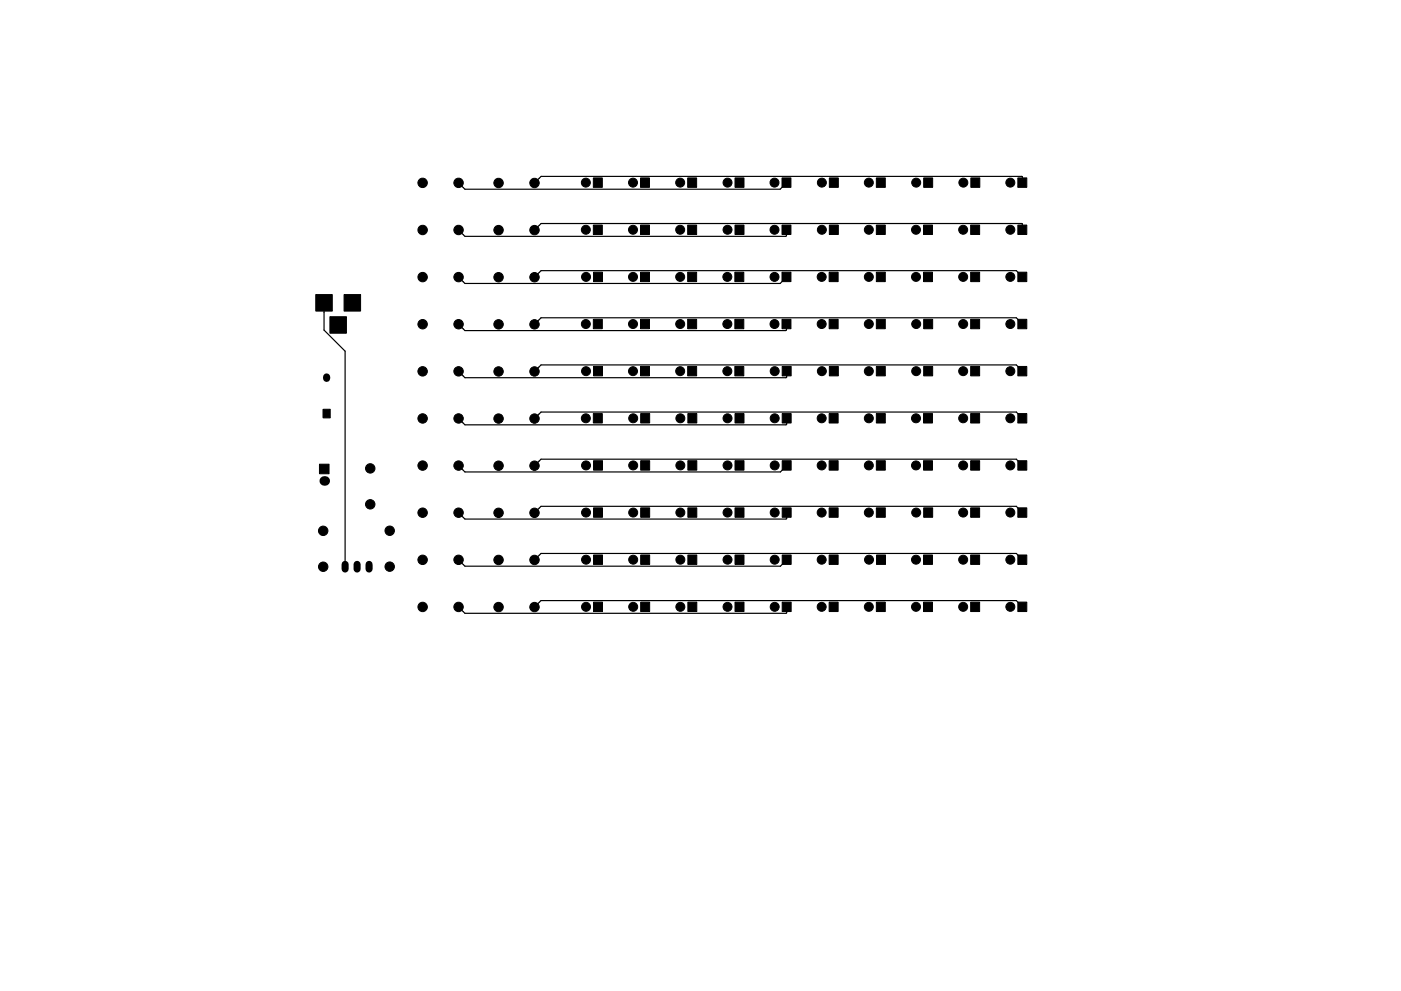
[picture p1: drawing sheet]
<svg xmlns="http://www.w3.org/2000/svg" width="297mm" height="210mm" viewBox="0 0 297 210" stroke-linecap="round" stroke-linejoin="round" font-family="sans-serif">
<g fill="#000" stroke="#000" stroke-width=".21">
<path d="M125.8 37.7h1.9v2h-1.9zM135.8 37.7h1.9v2h-1.9zM145.8 37.7h1.9v2h-1.9zM155.8 37.7h1.9v2h-1.9zM165.8 37.7h1.9v2h-1.9zM175.8 37.7h1.9v2h-1.9zM185.8 37.7h1.9v2h-1.9zM195.8 37.7h1.9v2h-1.9zM205.8 37.7h1.9v2h-1.9zM215.8 37.7h1.9v2h-1.9zM125.8 47.7h1.9v2h-1.9zM125.8 57.7h1.9v2h-1.9z"/>
<path d="M135.8 47.7h1.9v2h-1.9zM135.8 57.7h1.9v2h-1.9zM145.8 47.7h1.9v2h-1.9zM145.8 57.7h1.9v2h-1.9zM155.8 57.7h1.9v2h-1.9zM155.8 47.7h1.9v2h-1.9zM165.8 47.7h1.9v2h-1.9zM165.8 57.7h1.9v2h-1.9zM175.8 57.7h1.9v2h-1.9zM175.8 47.7h1.9v2h-1.9zM185.8 47.7h1.9v2h-1.9zM185.8 57.7h1.9v2h-1.9z"/>
<path d="M195.8 47.7h1.9v2h-1.9zM195.8 57.7h1.9v2h-1.9zM205.8 47.7h1.9v2h-1.9zM205.8 57.7h1.9v2h-1.9zM215.8 47.7h1.9v2h-1.9zM215.8 57.7h1.9v2h-1.9zM67 62.5h3.5v3.5h-3.5zM70 67.2h3.5v3.5h-3.5zM73 62.5h3.5v3.5h-3.5zM125.8 67.7h1.9v2h-1.9zM125.8 77.7h1.9v2h-1.9zM135.8 67.7h1.9v2h-1.9z"/>
<path d="M135.8 77.7h1.9v2h-1.9zM145.8 67.7h1.9v2h-1.9zM145.8 77.7h1.9v2h-1.9zM155.8 67.7h1.9v2h-1.9zM155.8 77.7h1.9v2h-1.9zM165.8 67.7h1.9v2h-1.9zM165.8 77.7h1.9v2h-1.9zM175.8 67.7h1.9v2h-1.9zM175.8 77.7h1.9v2h-1.9zM185.8 67.7h1.9v2h-1.9zM185.8 77.7h1.9v2h-1.9zM195.8 67.7h1.9v2h-1.9z"/>
<path d="M195.8 77.7h1.9v2h-1.9zM205.8 67.7h1.9v2h-1.9zM205.8 77.7h1.9v2h-1.9zM215.8 67.7h1.9v2h-1.9zM215.8 77.7h1.9v2h-1.9zM68.5 86.8h1.5v1.9h-1.5zM125.8 87.7h1.9v2h-1.9zM125.8 97.7h1.9v2h-1.9zM135.8 87.7h1.9v2h-1.9zM135.8 97.7h1.9v2h-1.9zM145.8 87.7h1.9v2h-1.9zM145.8 97.7h1.9v2h-1.9z"/>
<path d="M155.8 87.7h1.9v2h-1.9zM155.8 97.7h1.9v2h-1.9zM165.8 87.7h1.9v2h-1.9zM165.8 97.7h1.9v2h-1.9zM175.8 87.7h1.9v2h-1.9zM175.8 97.7h1.9v2h-1.9zM185.8 87.7h1.9v2h-1.9zM185.8 97.7h1.9v2h-1.9zM195.8 87.7h1.9v2h-1.9zM195.8 97.7h1.9v2h-1.9zM205.8 87.7h1.9v2h-1.9zM205.8 97.7h1.9v2h-1.9z"/>
<path d="M215.8 87.7h1.9v2h-1.9zM215.8 97.7h1.9v2h-1.9zM67.7 98.5h2.1v2h-2.1zM125.8 107.7h1.9v2h-1.9zM125.8 117.7h1.9v2h-1.9zM135.8 107.7h1.9v2h-1.9zM135.8 117.7h1.9v2h-1.9zM145.8 107.7h1.9v2h-1.9zM145.8 117.7h1.9v2h-1.9zM155.8 107.7h1.9v2h-1.9zM155.8 117.7h1.9v2h-1.9zM165.8 107.7h1.9v2h-1.9z"/>
<path d="M165.8 117.7h1.9v2h-1.9zM175.8 107.7h1.9v2h-1.9zM175.8 117.7h1.9v2h-1.9zM185.8 107.7h1.9v2h-1.9zM185.8 117.7h1.9v2h-1.9zM195.8 117.7h1.9v2h-1.9zM195.8 107.7h1.9v2h-1.9zM205.8 107.7h1.9v2h-1.9zM205.8 117.7h1.9v2h-1.9zM215.8 107.7h1.9v2h-1.9zM215.8 117.7h1.9v2h-1.9zM125.8 127.7h1.9v2h-1.9z"/>
<path d="M135.8 127.7h1.9v2h-1.9zM145.8 127.7h1.9v2h-1.9zM155.8 127.7h1.9v2h-1.9zM165.8 127.7h1.9v2h-1.9zM175.8 127.7h1.9v2h-1.9zM185.8 127.7h1.9v2h-1.9zM195.8 127.7h1.9v2h-1.9zM205.8 127.7h1.9v2h-1.9zM215.8 127.7h1.9v2h-1.9z"/>
<circle cx="89.6" cy="38.8" r="1"/>
<circle cx="97.2" cy="38.8" r="1"/>
<circle cx="105.7" cy="38.8" r="1"/>
<circle cx="113.3" cy="38.8" r="1"/>
<circle cx="124.2" cy="38.7" r=".95"/>
<circle cx="134.2" cy="38.7" r=".95"/>
<circle cx="144.2" cy="38.7" r=".95"/>
<circle cx="154.2" cy="38.7" r=".95"/>
<circle cx="164.2" cy="38.7" r=".95"/>
<circle cx="174.2" cy="38.7" r=".95"/>
<circle cx="184.2" cy="38.7" r=".95"/>
<circle cx="194.3" cy="38.7" r=".95"/>
<circle cx="204.2" cy="38.7" r=".95"/>
<circle cx="214.2" cy="38.7" r=".95"/>
<circle cx="89.6" cy="48.8" r="1"/>
<circle cx="89.6" cy="58.8" r="1"/>
<circle cx="97.2" cy="48.8" r="1"/>
<circle cx="97.2" cy="58.8" r="1"/>
<circle cx="105.7" cy="48.8" r="1"/>
<circle cx="105.7" cy="58.8" r="1"/>
<circle cx="113.3" cy="48.8" r="1"/>
<circle cx="113.3" cy="58.8" r="1"/>
<circle cx="124.2" cy="48.7" r=".95"/>
<circle cx="124.2" cy="58.7" r=".95"/>
<circle cx="134.2" cy="58.7" r=".95"/>
<circle cx="134.2" cy="48.7" r=".95"/>
<circle cx="144.2" cy="48.7" r=".95"/>
<circle cx="144.2" cy="58.7" r=".95"/>
<circle cx="154.2" cy="58.7" r=".95"/>
<circle cx="154.2" cy="48.7" r=".95"/>
<circle cx="164.2" cy="48.7" r=".95"/>
<circle cx="164.2" cy="58.7" r=".95"/>
<circle cx="174.2" cy="58.7" r=".95"/>
<circle cx="174.2" cy="48.7" r=".95"/>
<circle cx="184.2" cy="58.7" r=".95"/>
<circle cx="184.2" cy="48.7" r=".95"/>
<circle cx="194.2" cy="48.7" r=".95"/>
<circle cx="194.2" cy="58.7" r=".95"/>
<circle cx="204.2" cy="48.7" r=".95"/>
<circle cx="204.2" cy="58.7" r=".95"/>
<circle cx="214.2" cy="58.7" r=".95"/>
<circle cx="214.2" cy="48.7" r=".95"/>
<circle cx="89.6" cy="78.8" r="1"/>
<circle cx="89.6" cy="68.8" r="1"/>
<circle cx="97.2" cy="78.8" r="1"/>
<circle cx="97.2" cy="68.8" r="1"/>
<circle cx="105.7" cy="68.8" r="1"/>
<circle cx="105.7" cy="78.8" r="1"/>
<circle cx="113.3" cy="68.8" r="1"/>
<circle cx="113.3" cy="78.8" r="1"/>
<circle cx="124.2" cy="68.7" r=".95"/>
<circle cx="124.2" cy="78.7" r=".95"/>
<circle cx="134.2" cy="68.7" r=".95"/>
<circle cx="134.2" cy="78.7" r=".95"/>
<circle cx="144.2" cy="78.7" r=".95"/>
<circle cx="144.2" cy="68.7" r=".95"/>
<circle cx="154.2" cy="68.7" r=".95"/>
<circle cx="154.2" cy="78.7" r=".95"/>
<circle cx="164.2" cy="68.7" r=".95"/>
<circle cx="164.2" cy="78.7" r=".95"/>
<circle cx="174.2" cy="68.7" r=".95"/>
<circle cx="174.2" cy="78.7" r=".95"/>
<circle cx="184.2" cy="78.7" r=".95"/>
<circle cx="184.2" cy="68.7" r=".95"/>
<circle cx="194.3" cy="68.7" r=".95"/>
<circle cx="194.3" cy="78.7" r=".95"/>
<circle cx="204.2" cy="78.7" r=".95"/>
<circle cx="204.2" cy="68.7" r=".95"/>
<circle cx="214.2" cy="68.7" r=".95"/>
<circle cx="214.2" cy="78.7" r=".95"/>
<circle cx="78.5" cy="99.4" r="1"/>
<circle cx="89.6" cy="98.8" r="1"/>
<circle cx="89.6" cy="88.8" r="1"/>
<circle cx="97.2" cy="98.8" r="1"/>
<circle cx="97.2" cy="88.8" r="1"/>
<circle cx="105.7" cy="88.8" r="1"/>
<circle cx="105.7" cy="98.8" r="1"/>
<circle cx="113.3" cy="88.8" r="1"/>
<circle cx="113.3" cy="98.8" r="1"/>
<circle cx="124.2" cy="88.7" r=".95"/>
<circle cx="124.2" cy="98.7" r=".95"/>
<circle cx="134.2" cy="98.7" r=".95"/>
<circle cx="134.2" cy="88.7" r=".95"/>
<circle cx="144.2" cy="98.7" r=".95"/>
<circle cx="144.2" cy="88.7" r=".95"/>
<circle cx="154.2" cy="98.7" r=".95"/>
<circle cx="154.2" cy="88.7" r=".95"/>
<circle cx="164.2" cy="98.7" r=".95"/>
<circle cx="164.2" cy="88.7" r=".95"/>
<circle cx="174.2" cy="98.7" r=".95"/>
<circle cx="174.2" cy="88.7" r=".95"/>
<circle cx="184.2" cy="98.7" r=".95"/>
<circle cx="184.2" cy="88.7" r=".95"/>
<circle cx="194.2" cy="98.7" r=".95"/>
<circle cx="194.2" cy="88.7" r=".95"/>
<circle cx="204.2" cy="98.7" r=".95"/>
<circle cx="204.2" cy="88.7" r=".95"/>
<circle cx="214.2" cy="98.7" r=".95"/>
<circle cx="214.2" cy="88.7" r=".95"/>
<circle cx="68.5" cy="112.6" r="1"/>
<circle cx="78.5" cy="107" r="1"/>
<circle cx="82.6" cy="112.6" r="1"/>
<circle cx="89.6" cy="118.8" r="1"/>
<circle cx="89.6" cy="108.8" r="1"/>
<circle cx="97.2" cy="118.8" r="1"/>
<circle cx="97.2" cy="108.8" r="1"/>
<circle cx="105.7" cy="118.8" r="1"/>
<circle cx="105.7" cy="108.8" r="1"/>
<circle cx="113.3" cy="118.8" r="1"/>
<circle cx="113.3" cy="108.8" r="1"/>
<circle cx="124.2" cy="108.7" r=".95"/>
<circle cx="124.2" cy="118.7" r=".95"/>
<circle cx="134.2" cy="118.7" r=".95"/>
<circle cx="134.2" cy="108.7" r=".95"/>
<circle cx="144.2" cy="118.7" r=".95"/>
<circle cx="144.2" cy="108.7" r=".95"/>
<circle cx="154.2" cy="108.7" r=".95"/>
<circle cx="154.2" cy="118.7" r=".95"/>
<circle cx="164.2" cy="118.7" r=".95"/>
<circle cx="164.2" cy="108.7" r=".95"/>
<circle cx="174.2" cy="108.7" r=".95"/>
<circle cx="174.2" cy="118.7" r=".95"/>
<circle cx="184.2" cy="108.7" r=".95"/>
<circle cx="184.3" cy="118.7" r=".95"/>
<circle cx="194.2" cy="118.7" r=".95"/>
<circle cx="194.3" cy="108.7" r=".95"/>
<circle cx="204.2" cy="118.7" r=".95"/>
<circle cx="204.2" cy="108.7" r=".95"/>
<circle cx="214.2" cy="118.7" r=".95"/>
<circle cx="214.2" cy="108.7" r=".95"/>
<circle cx="68.5" cy="120.2" r="1"/>
<circle cx="82.6" cy="120.2" r="1"/>
<circle cx="89.6" cy="128.8" r="1"/>
<circle cx="97.2" cy="128.8" r="1"/>
<circle cx="105.7" cy="128.8" r="1"/>
<circle cx="113.3" cy="128.8" r="1"/>
<circle cx="124.2" cy="128.7" r=".95"/>
<circle cx="134.2" cy="128.7" r=".95"/>
<circle cx="144.2" cy="128.7" r=".95"/>
<circle cx="154.2" cy="128.7" r=".95"/>
<circle cx="164.2" cy="128.7" r=".95"/>
<circle cx="174.2" cy="128.7" r=".95"/>
<circle cx="184.2" cy="128.7" r=".95"/>
<circle cx="194.2" cy="128.7" r=".95"/>
<circle cx="204.2" cy="128.7" r=".95"/>
<circle cx="214.2" cy="128.7" r=".95"/>
</g>
<circle cx="68.7" cy="102" r="1.02" fill="#000"/>
<path d="M69.3 80v.3M73.2 119.7v1M75.7 119.7v1M78.3 119.7v1" fill="none" stroke="#000" stroke-width="1.5"/>
<g fill="none" stroke="#000" stroke-width=".25">
<path d="M166.7 38.7l-1.3 1.4h-66.8l-1.4-1.3M216.7 38.7v-1.3h-102l-1.4 1.4M166.7 48.7v1.3l-.1 .1h-68l-1.4-1.3M166.7 58.7l-1.3 1.4h-66.8l-1.4-1.3M216.7 48.7v-1.3h-102l-1.4 1.4M216.7 58.7l-1.2-1.3h-100.8l-1.4 1.4M68.7 64.2v5.8l4.5 4.5v45.7M166.7 68.7v1.3l-.1 .1h-68l-1.4-1.3M166.8 78.7v1.3l-.1 .1h-68.1l-1.4-1.3M216.7 68.7l-1.2-1.3h-100.8l-1.4 1.4M216.7 78.7l-1.2-1.3h-100.8l-1.4 1.4M166.8 88.7v1.3l-.1 .1h-68.1l-1.4-1.3"/>
<path d="M166.8 98.7l-1.3 1.4h-66.9l-1.4-1.3M216.7 88.7l-1.2-1.3h-100.8l-1.4 1.4M216.7 98.7l-1.2-1.3h-100.8l-1.4 1.4M166.8 108.7v1.3l-.1 .1h-68.1l-1.4-1.3M166.8 118.7l-1.3 1.4h-66.9l-1.4-1.3M216.7 108.7l-1.2-1.3h-100.8l-1.4 1.4M216.7 118.7l-1.2-1.3h-100.8l-1.4 1.4M166.8 128.7v1.3l-.1 .1h-68.1l-1.4-1.3M216.7 128.7l-1.2-1.3h-100.8l-1.4 1.4"/>
</g>
</svg>
